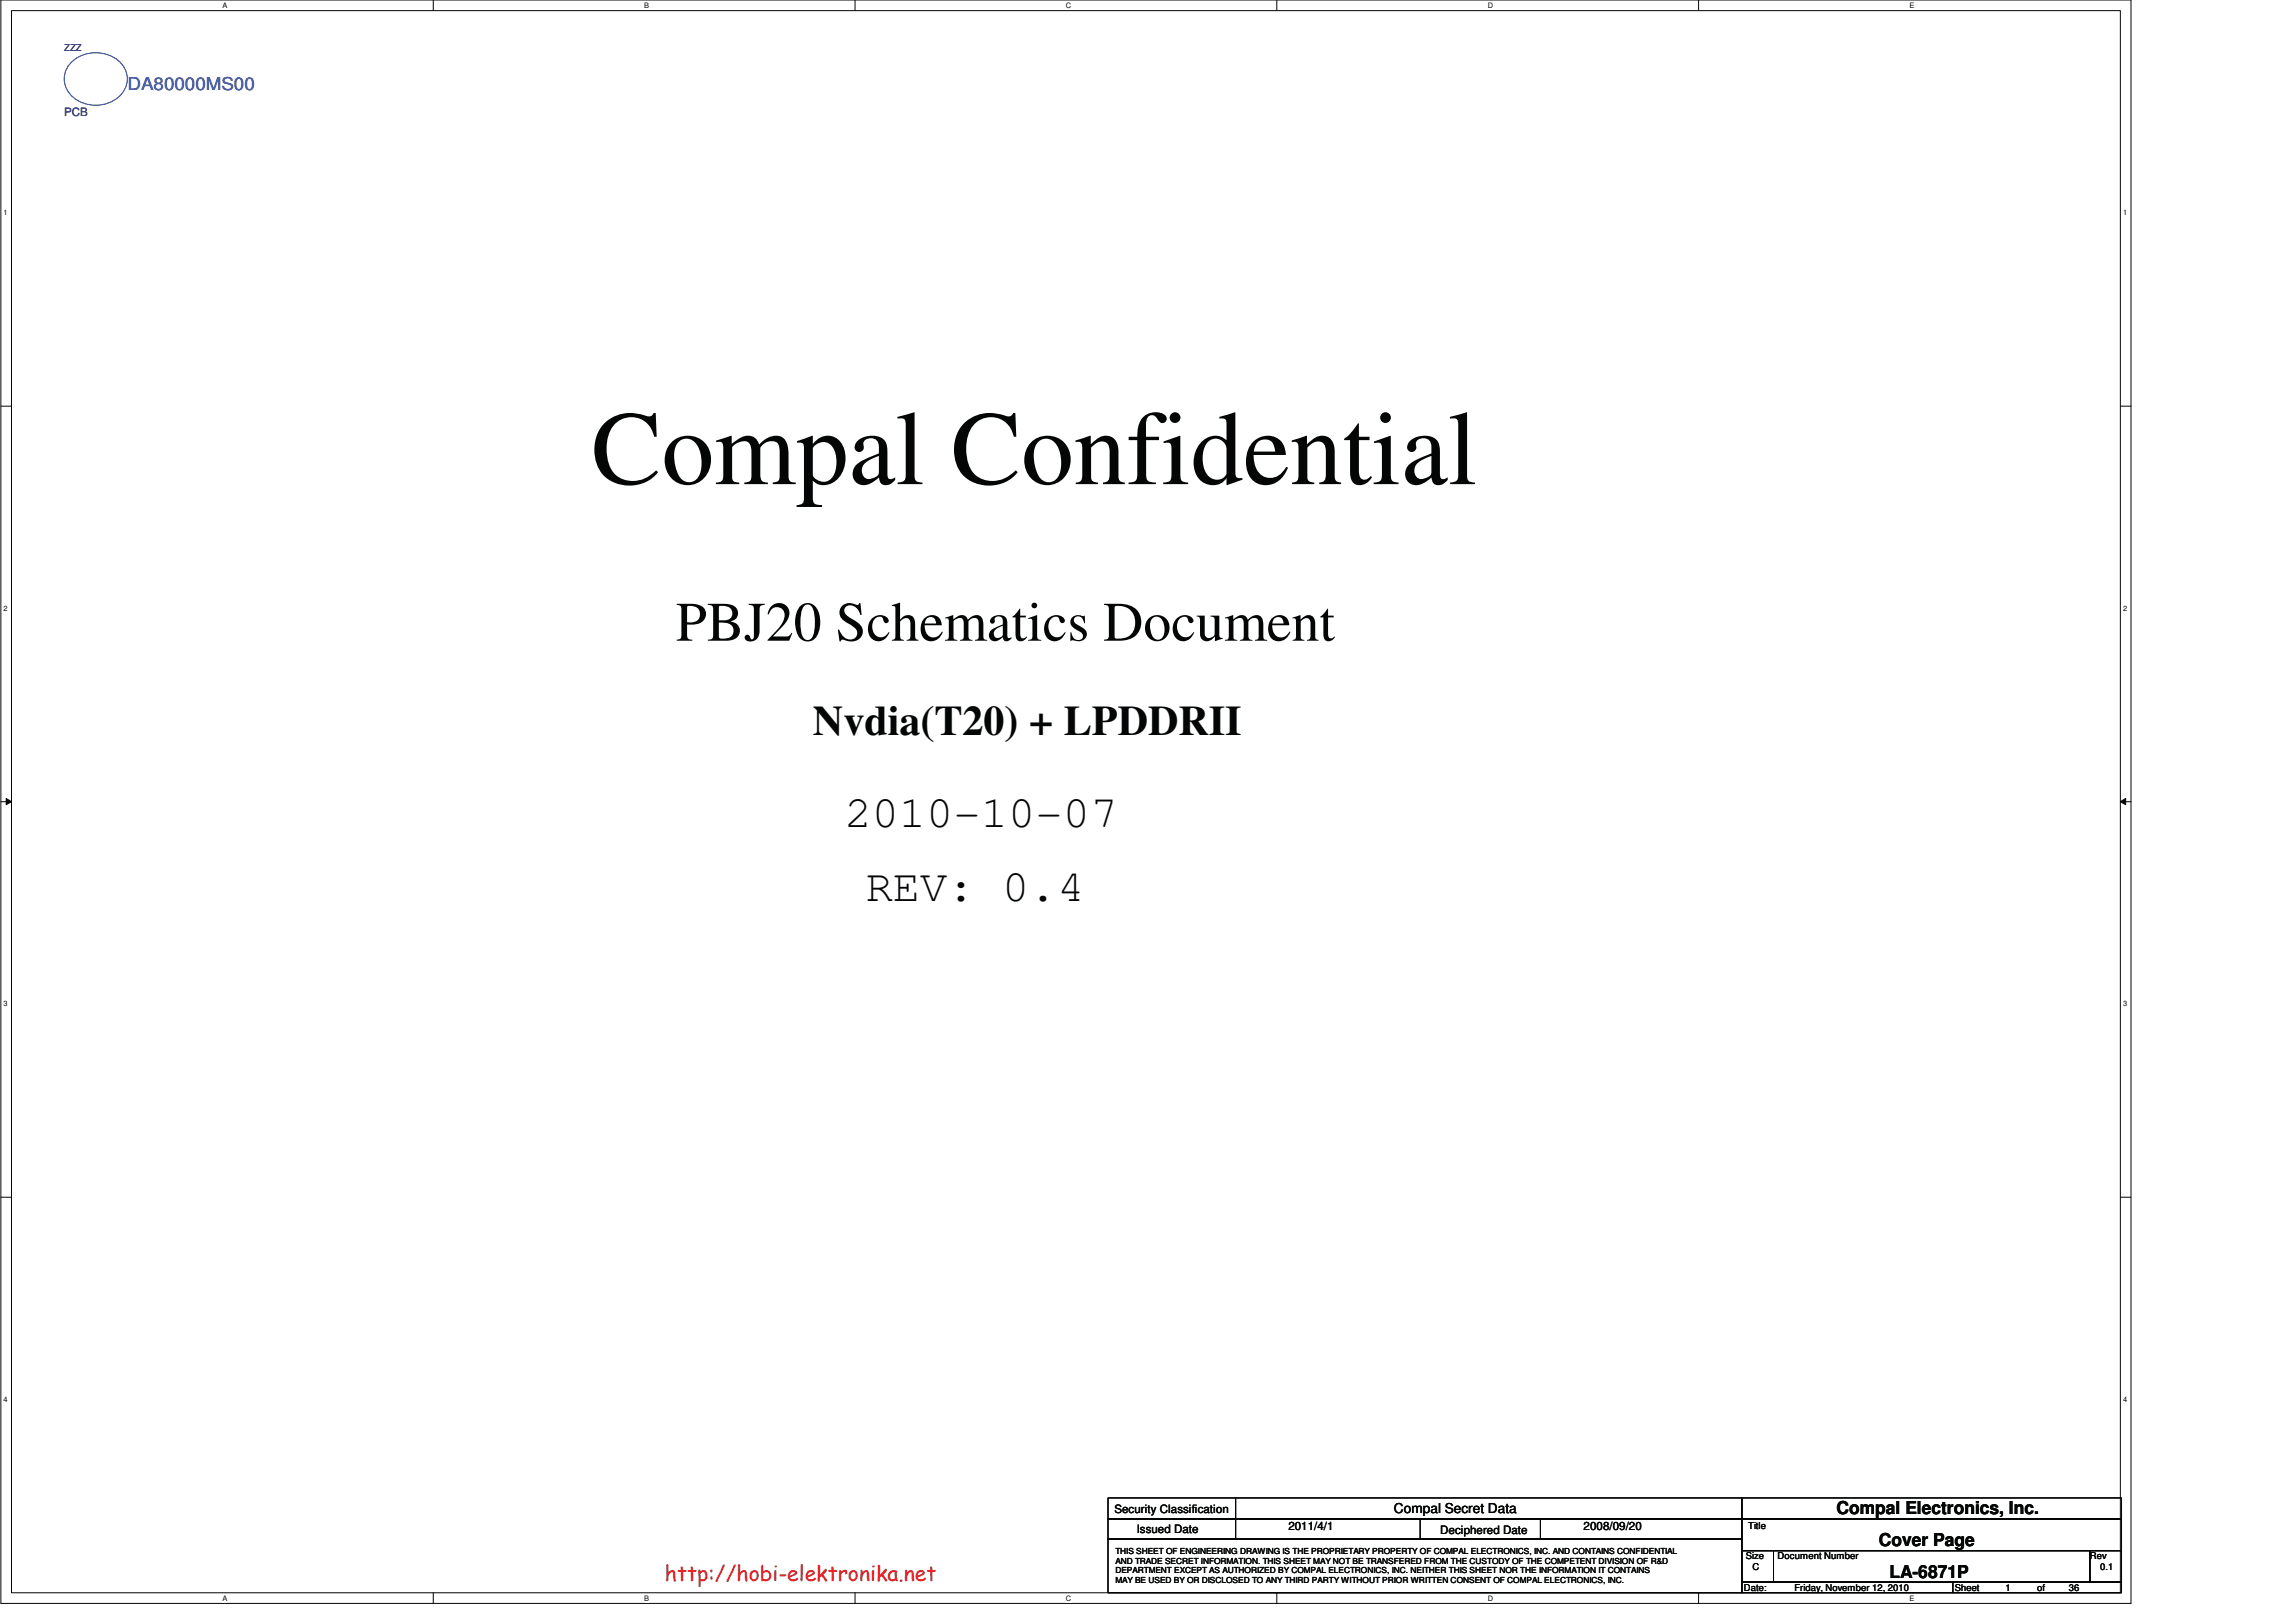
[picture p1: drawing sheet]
<svg xmlns="http://www.w3.org/2000/svg" width="420mm" height="297mm" viewBox="0 0 420 297" stroke-linecap="round" stroke-linejoin="round" font-family="sans-serif">
<defs><g id="words">
<text font-size="19.3" fill="#040505" x="108.3" y="88.6">Compal Confidential</text>
<text font-size="10.2" fill="#040505" x="123.7" y="117.3">PBJ20 Schematics Document</text>
<g font-size="8.3" fill="#040505">
<text x="154.6" y="151.4">2010-10-07</text>
<text x="158.5" y="165">REV: 0.4</text>
</g>
<text font-size="7.7" fill="#040505" x="148.8" y="134.5">Nvdia(T20) + LPDDRII</text>
<text font-size="3.9" fill="#ed2024" x="121.7" y="289.4">http://hobi-elektronika.net</text>
<text font-size="3.3" fill="#3a53a4" x="23.4" y="16.5">DA80000MS00</text>
<g font-size="3.3" fill="#040505">
<text x="336.2" y="277.2">Compal Electronics, Inc.</text>
<text x="344" y="282.9">Cover Page</text>
<text x="345.9" y="288.7">LA-6871P</text>
</g>
<text font-size="2.5" fill="#040505" x="255.2" y="276.9">Compal Secret Data</text>
<text font-size="2.1" fill="#2d2d72" x="11.8" y="21.3">PCB</text>
<g font-size="2.1" fill="#040505">
<text x="204" y="276.9">Security Classification</text>
<text x="208.1" y="280.5">Issued Date</text>
<text x="235.9" y="280">2011/4/1</text>
<text x="263.7" y="280.7">Deciphered Date</text>
<text x="289.9" y="280">2008/09/20</text>
</g>
<text font-size="1.7" fill="#2d2d72" x="11.8" y="9.4">ZZZ</text>
<g font-size="1.7" fill="#040505">
<text x="320" y="279.8">Title</text>
<text x="319.6" y="285.4">Size</text>
<text x="320.8" y="287.3">C</text>
<text x="325.4" y="285.4">Document Number</text>
<text x="382.6" y="285.4">Rev</text>
<text x="384.5" y="287.3">0.1</text>
<text x="319.3" y="291.2">Date:</text>
<text x="328.5" y="291.2">Friday, November 12, 2010</text>
<text x="357.9" y="291.2">Sheet</text>
<text x="367.1" y="291.2">1</text>
<text x="372.9" y="291.2">of</text>
<text x="378.7" y="291.2">36</text>
</g>
<g font-size="1.5" fill="#040505">
<text x="204.2" y="286.2">AND TRADE SECRET INFORMATION. THIS SHEET MAY NOT BE TRANSFERED FROM THE CUSTODY OF THE COMPETENT DIVISION OF R&amp;D</text>
<text x="204.2" y="288">DEPARTMENT EXCEPT AS AUTHORIZED BY COMPAL ELECTRONICS, INC. NEITHER THIS SHEET NOR THE INFORMATION IT CONTAINS</text>
<text x="204.2" y="284.4">THIS SHEET OF ENGINEERING DRAWING IS THE PROPRIETARY PROPERTY OF COMPAL ELECTRONICS, INC. AND CONTAINS CONFIDENTIAL</text>
<text x="204.2" y="289.7">MAY BE USED BY OR DISCLOSED TO ANY THIRD PARTY WITHOUT PRIOR WRITTEN CONSENT OF COMPAL ELECTRONICS, INC.</text>
</g>
<g font-size="1.4" fill="#040505">
<text x="40.7" y="1.4">A</text>
<text x="117.9" y="1.4">B</text>
<text x="195.1" y="1.4">C</text>
<text x="272.4" y="1.4">D</text>
<text x="349.6" y="1.4">E</text>
<text x=".7" y="39.4">1</text>
<text x="388.7" y="39.4">1</text>
<text x=".7" y="111.8">2</text>
<text x="388.7" y="111.8">2</text>
<text x=".7" y="184.1">3</text>
<text x="388.7" y="184.1">3</text>
<text x=".7" y="256.5">4</text>
<text x="388.7" y="256.5">4</text>
<text x="40.7" y="292.9">A</text>
<text x="117.9" y="292.9">B</text>
<text x="195.1" y="292.9">C</text>
<text x="272.4" y="292.9">D</text>
<text x="349.6" y="292.9">E</text>
</g>
</g></defs>
<path d="M.2 0h389.9v293.5h-389.9zM2.1 1.9h386.1v289.6h-386.1z" fill="none" stroke="#040505" stroke-width=".18"/>
<g fill="#fff">
<path d="M40.7 .2h.9v1.5h-.9z"/>
<path d="M40.7 291.7h.9v1.5h-.9z"/>
</g>
<path d="M79.3 0v1.9M79.3 291.5v2" fill="none" stroke="#040505" stroke-width=".18"/>
<g fill="#fff">
<path d="M117.9 .2h.9v1.5h-.9z"/>
<path d="M117.9 291.7h.9v1.5h-.9z"/>
</g>
<path d="M156.5 0v1.9M156.5 291.5v2" fill="none" stroke="#040505" stroke-width=".18"/>
<g fill="#fff">
<path d="M195.1 .2h1v1.5h-1z"/>
<path d="M195.1 291.7h1v1.5h-1z"/>
</g>
<path d="M233.8 0v1.9M233.8 291.5v2" fill="none" stroke="#040505" stroke-width=".18"/>
<g fill="#fff">
<path d="M272.4 .2h.9v1.5h-.9z"/>
<path d="M272.4 291.7h.9v1.5h-.9z"/>
</g>
<path d="M311 0v1.9M311 291.5v2" fill="none" stroke="#040505" stroke-width=".18"/>
<g fill="#fff">
<path d="M349.6 .2h.9v1.5h-.9z"/>
<path d="M349.6 291.7h.9v1.5h-.9z"/>
<path d="M.7 38.1h.7v1.6h-.7z"/>
<path d="M388.7 38.1h.8v1.6h-.8z"/>
<path d="M.7 110.5h.7v1.6h-.7z"/>
<path d="M388.7 110.5h.8v1.6h-.8z"/>
</g>
<path d="M.2 74.3h1.9M388.2 74.3h1.9" fill="none" stroke="#040505" stroke-width=".18"/>
<g fill="#fff">
<path d="M.7 182.9h.7v1.5h-.7z"/>
<path d="M388.7 182.9h.8v1.5h-.8z"/>
</g>
<path d="M.2 146.7h1.9M388.2 146.7h1.9" fill="none" stroke="#040505" stroke-width=".18"/>
<path d="M1.1 146.1l1 .6-1 .6z" fill="#040505"/>
<path d="M1.1 146.1l1 .6-1 .6z" fill="none" stroke="#040505" stroke-width=".18"/>
<path d="M388.2 146.7l1-.6v1.2z" fill="#040505"/>
<path d="M388.2 146.7l1-.6v1.2z" fill="none" stroke="#040505" stroke-width=".18"/>
<g fill="#fff">
<path d="M.7 255.3h.7v1.5h-.7z"/>
<path d="M388.7 255.3h.8v1.5h-.8z"/>
</g>
<g fill="none" stroke="#040505" stroke-width=".18">
<path d="M.2 219.1h1.9M388.2 219.1h1.9M202.9 274.2h116v3.8h-116zM202.9 278h116v3.6h-116zM226.2 274.2v7.4M260 278v3.6M282 278v3.6M318.9 274.2h69.5v3.8h-69.5zM318.9 278h69.5v5.8h-69.5zM202.9 281.6h116v9.9h-116zM318.9 283.8h5.8v5.8h-5.8zM318.9 289.6h38.6v1.9h-38.6z"/>
<path d="M324.7 283.8h57.9v5.8h-57.9zM357.5 289.6h30.9v1.9h-30.9zM382.6 283.8h5.8v5.8h-5.8z"/>
</g>
<path d="M12.9 11.6a6.5 6.5 0 0 1 9.8 .6 4.5 4.5 0 0 1-2.5 6.5 6.2 6.2 0 0 1-8.1-2.7 4.2 4.2 0 0 1 .8-4.4z" fill="none" stroke="#4478bc" stroke-width=".18"/>
<use href="#words"/>
</svg>
